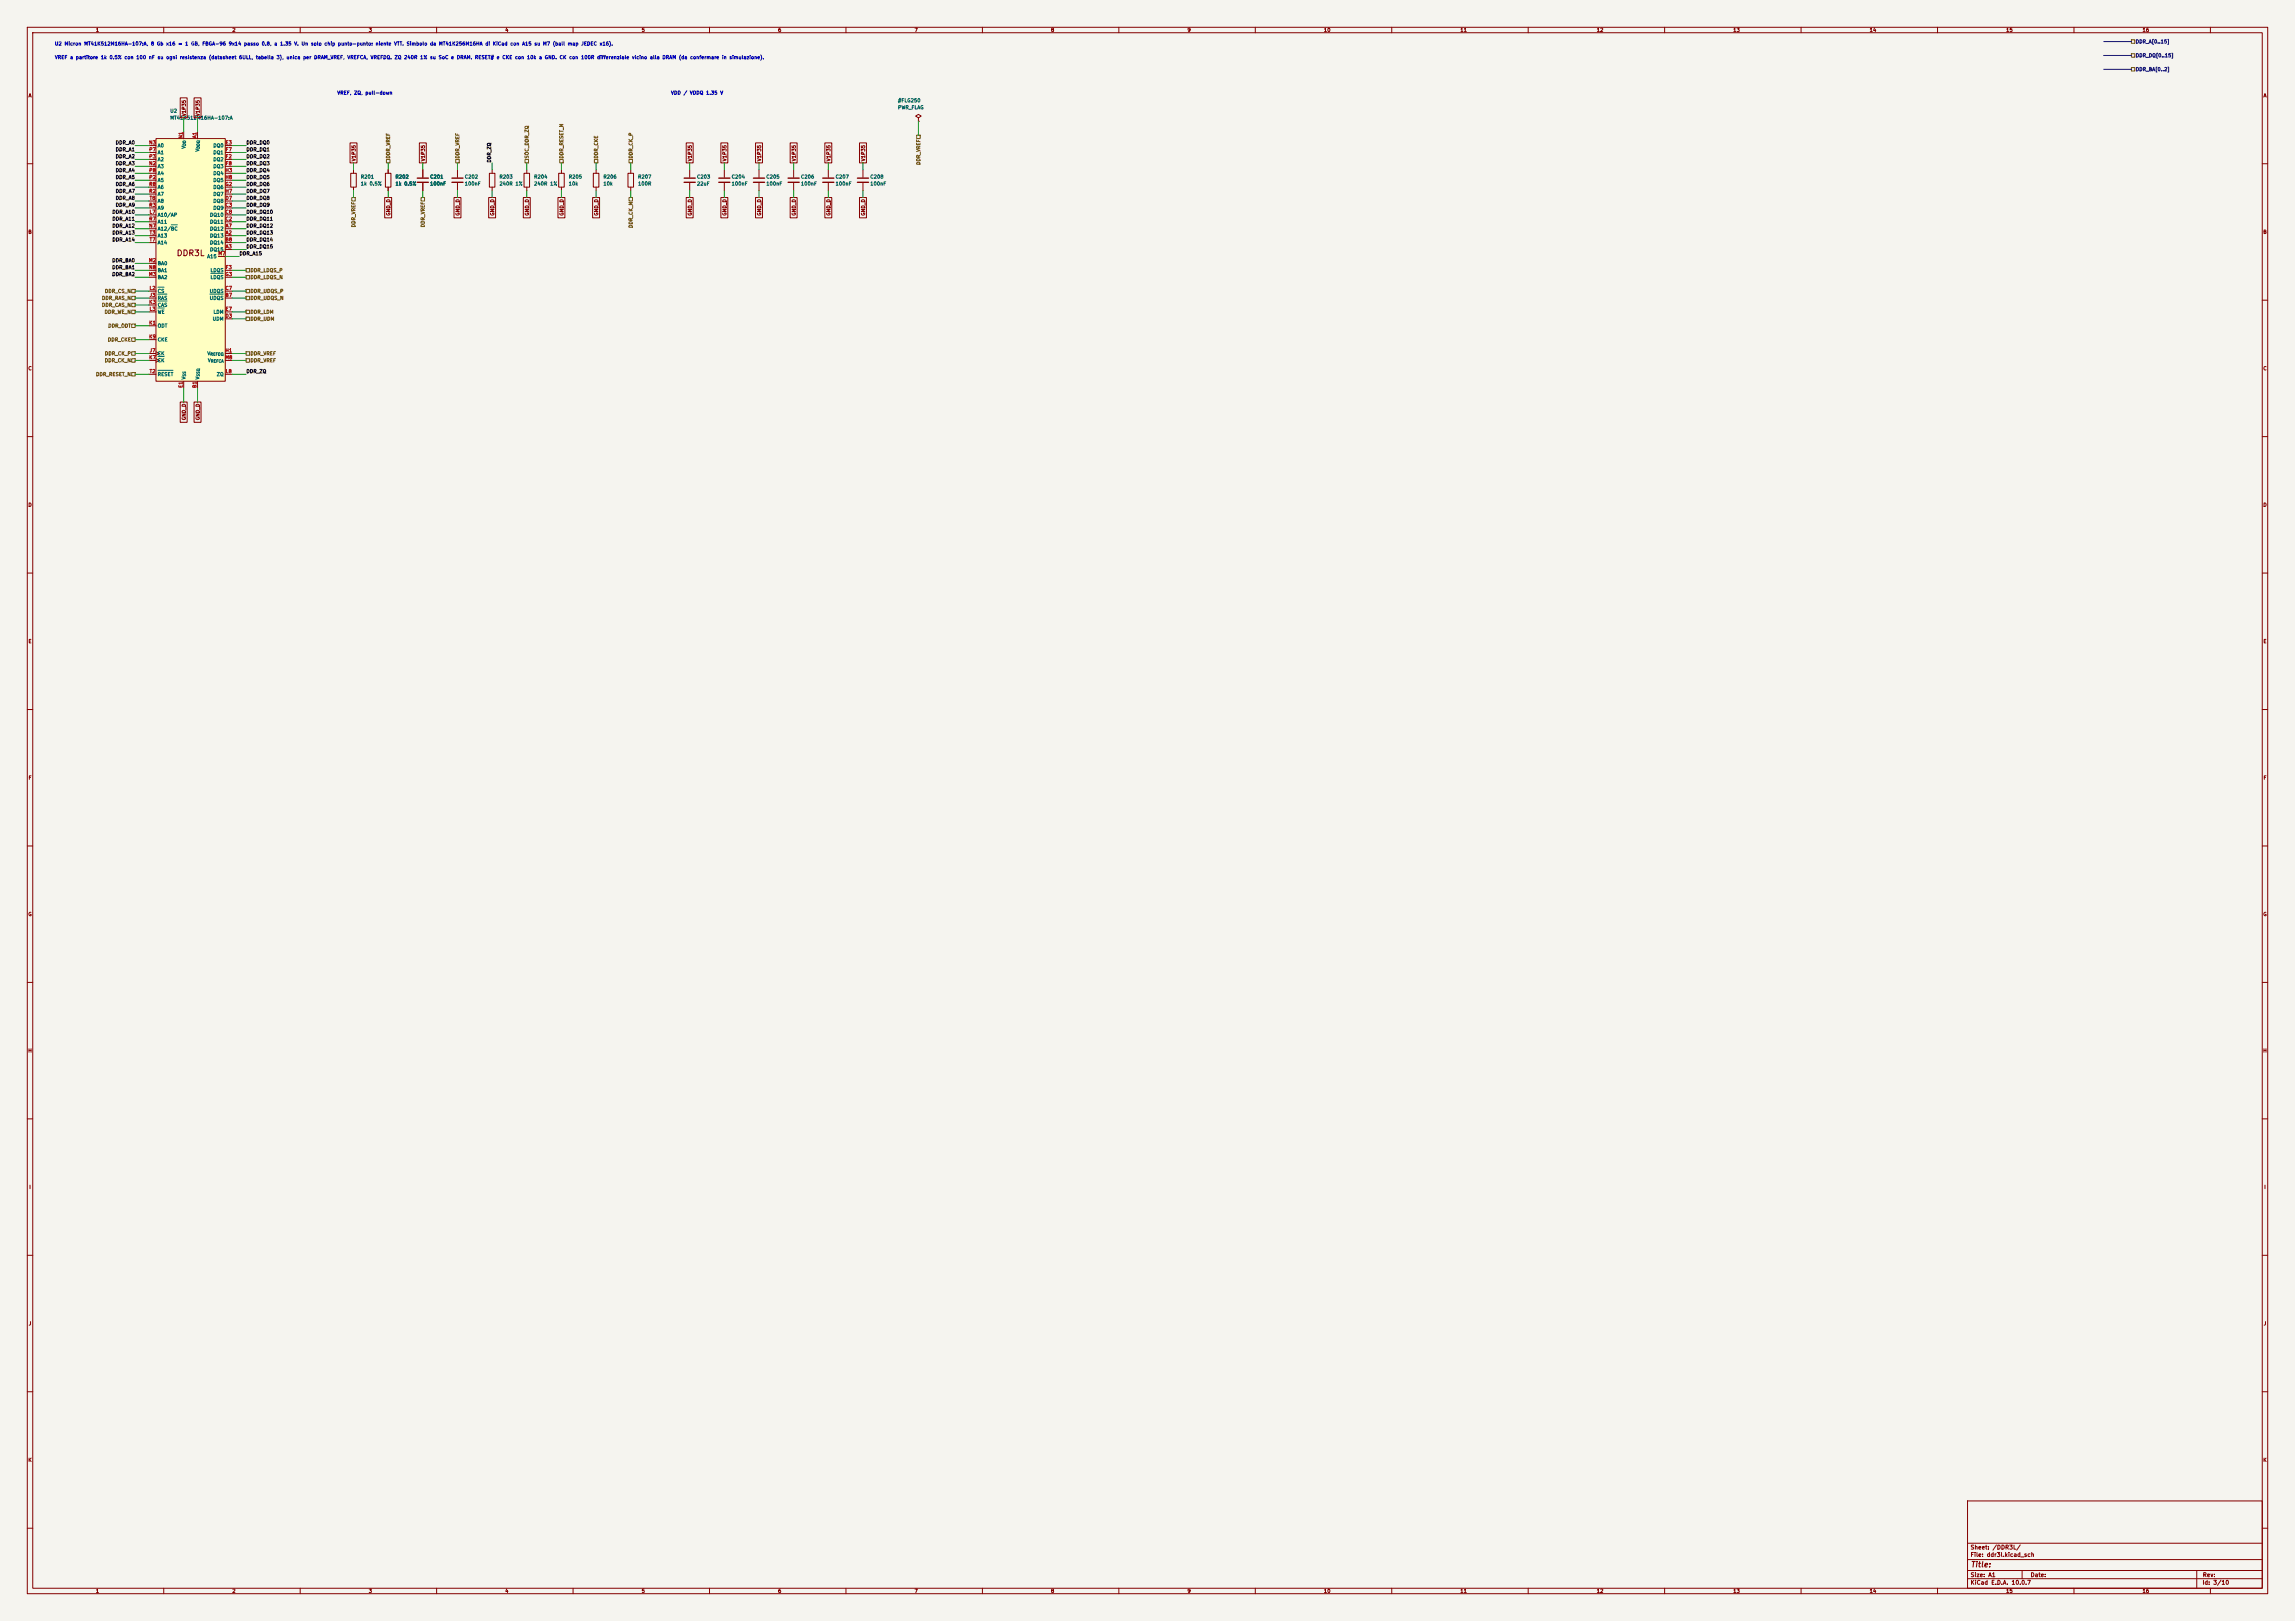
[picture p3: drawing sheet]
<svg xmlns="http://www.w3.org/2000/svg" width="841mm" height="594mm" viewBox="0 0 841 594" stroke-linecap="round" stroke-linejoin="round" font-family="sans-serif">
<defs><g id="words">
<text font-size="2.1" fill="#840000" x="64.6" y="94.4">DDR3L</text>
<text font-size="2" fill="#840000" x="722" y="574.8">Title:</text>
<g font-size="1.5" fill="#840000">
<text x="721.9" y="568.1">Sheet: /DDR3L/</text>
<text x="721.9" y="570.8">File: ddr3l.kicad_sch</text>
<text x="721.9" y="581">KiCad E.D.A. 10.0.7</text>
<text x="721.9" y="578.2">Size: A1</text>
<text x="743.9" y="578.2">Date:</text>
<text x="806.9" y="581">Id: 3/10</text>
<text x="807" y="578.2">Rev:</text>
</g>
<g font-size="1.3" fill="#840000">
<text x="35" y="12">1</text>
<text x="85" y="12">2</text>
<text x="135" y="12">3</text>
<text x="185" y="12">4</text>
<text x="235" y="12">5</text>
<text x="285" y="12">6</text>
<text x="335" y="12">7</text>
<text x="385" y="12">8</text>
<text x="435" y="12">9</text>
<text x="485" y="12">10</text>
<text x="535" y="12">11</text>
<text x="585" y="12">12</text>
<text x="635" y="12">13</text>
<text x="685" y="12">14</text>
<text x="735" y="12">15</text>
<text x="785" y="12">16</text>
<text x="10.3" y="36">A</text>
<text x="829.3" y="36">A</text>
<text x="68.4" y="42.7" transform="rotate(-90 68.4 42.7)">V1P35</text>
<text x="73.4" y="42.7" transform="rotate(-90 73.4 42.7)">V1P35</text>
<text x="130.6" y="59.2" transform="rotate(-90 130.6 59.2)">V1P35</text>
<text x="156" y="59.2" transform="rotate(-90 156 59.2)">V1P35</text>
<text x="253.8" y="59.2" transform="rotate(-90 253.8 59.2)">V1P35</text>
<text x="266.5" y="59.2" transform="rotate(-90 266.5 59.2)">V1P35</text>
<text x="279.2" y="59.2" transform="rotate(-90 279.2 59.2)">V1P35</text>
<text x="291.9" y="59.2" transform="rotate(-90 291.9 59.2)">V1P35</text>
<text x="304.6" y="59.2" transform="rotate(-90 304.6 59.2)">V1P35</text>
<text x="317.3" y="59.2" transform="rotate(-90 317.3 59.2)">V1P35</text>
<text x="143.3" y="79.2" transform="rotate(-90 143.3 79.2)">GND_D</text>
<text x="168.7" y="79.2" transform="rotate(-90 168.7 79.2)">GND_D</text>
<text x="181.4" y="79.2" transform="rotate(-90 181.4 79.2)">GND_D</text>
<text x="194.1" y="79.2" transform="rotate(-90 194.1 79.2)">GND_D</text>
<text x="206.8" y="79.2" transform="rotate(-90 206.8 79.2)">GND_D</text>
<text x="219.5" y="79.2" transform="rotate(-90 219.5 79.2)">GND_D</text>
<text x="253.8" y="79.2" transform="rotate(-90 253.8 79.2)">GND_D</text>
<text x="266.5" y="79.2" transform="rotate(-90 266.5 79.2)">GND_D</text>
<text x="279.2" y="79.2" transform="rotate(-90 279.2 79.2)">GND_D</text>
<text x="291.9" y="79.2" transform="rotate(-90 291.9 79.2)">GND_D</text>
<text x="304.6" y="79.2" transform="rotate(-90 304.6 79.2)">GND_D</text>
<text x="317.3" y="79.2" transform="rotate(-90 317.3 79.2)">GND_D</text>
<text x="10.2" y="86">B</text>
<text x="829.2" y="86">B</text>
<text x="10.2" y="136">C</text>
<text x="829.2" y="136">C</text>
<text x="68.4" y="154.1" transform="rotate(-90 68.4 154.1)">GND_D</text>
<text x="73.4" y="154.1" transform="rotate(-90 73.4 154.1)">GND_D</text>
<text x="10.2" y="186">D</text>
<text x="829.2" y="186">D</text>
<text x="10.3" y="236">E</text>
<text x="829.3" y="236">E</text>
<text x="10.3" y="286">F</text>
<text x="829.3" y="286">F</text>
<text x="10.2" y="336">G</text>
<text x="829.2" y="336">G</text>
<text x="10.2" y="386">H</text>
<text x="829.2" y="386">H</text>
<text x="10.6" y="436">I</text>
<text x="829.6" y="436">I</text>
<text x="10.4" y="486">J</text>
<text x="829.4" y="486">J</text>
<text x="10.2" y="536">K</text>
<text x="829.2" y="536">K</text>
<text x="35" y="584">1</text>
<text x="85" y="584">2</text>
<text x="135" y="584">3</text>
<text x="185" y="584">4</text>
<text x="235" y="584">5</text>
<text x="285" y="584">6</text>
<text x="335" y="584">7</text>
<text x="385" y="584">8</text>
<text x="435" y="584">9</text>
<text x="485" y="584">10</text>
<text x="535" y="584">11</text>
<text x="585" y="584">12</text>
<text x="635" y="584">13</text>
<text x="685" y="584">14</text>
<text x="735" y="584">15</text>
<text x="785" y="584">16</text>
</g>
<g font-size="1.3" fill="#0000c2">
<text x="20" y="17">U2 Micron MT41K512M16HA-107:A, 8 Gb x16 = 1 GB, FBGA-96 9x14 passo 0.8, a 1.35 V. Un solo chip punto-punto: niente VTT. Simbolo da MT41K256M16HA di KiCad con A15 su M7 (ball map JEDEC x16).</text>
<text x="20" y="22">VREF a partitore 1k 0.5% con 100 nF su ogni resistenza (datasheet 6ULL, tabella 3), unica per DRAM_VREF, VREFCA, VREFDQ. ZQ 240R 1% su SoC e DRAM. RESET# e CKE con 10k a GND. CK con 100R differenziale vicino alla DRAM (da confermare in simulazione).</text>
<text x="123.5" y="35">VREF, ZQ, pull-down</text>
<text x="245.8" y="35">VDD / VDDQ 1.35 V</text>
</g>
<g font-size="1.3" fill="#000084">
<text x="782.5" y="16.2">DDR_A[0..15]</text>
<text x="782.5" y="21.3">DDR_DQ[0..15]</text>
<text x="782.5" y="26.4">DDR_BA[0..2]</text>
</g>
<g font-size="1.3" fill="#006464">
<text x="62.2" y="41.6">U2</text>
<text x="328.9" y="37.8">#FLG250</text>
<text x="328.9" y="40.3">PWR_FLAG</text>
<text x="62.2" y="44.1">MT41K512M16HA-107:A</text>
<text x="57.6" y="54.3">A0</text>
<text x="57.6" y="59.4">A2</text>
<text x="57.6" y="56.8">A1</text>
<text x="68.3" y="54.7" transform="rotate(-90 68.3 54.7)">V</text>
<text x="73.4" y="55.7" transform="rotate(-90 73.4 55.7)">V</text>
<text x="78" y="54.3">DQ0</text>
<text x="78" y="59.4">DQ2</text>
<text x="78" y="56.8">DQ1</text>
<text x="57.6" y="61.9">A3</text>
<text x="57.6" y="64.5">A4</text>
<text x="78" y="61.9">DQ3</text>
<text x="78" y="64.5">DQ4</text>
<text x="132.1" y="65.7">R201</text>
<text x="144.8" y="65.7">R202</text>
<text x="157.5" y="65.7">C201</text>
<text x="170.2" y="65.7">C202</text>
<text x="182.9" y="65.7">R203</text>
<text x="195.6" y="65.7">R204</text>
<text x="208.3" y="65.7">R205</text>
<text x="221" y="65.7">R206</text>
<text x="233.7" y="65.7">R207</text>
<text x="255.3" y="65.7">C203</text>
<text x="268" y="65.7">C204</text>
<text x="280.7" y="65.7">C205</text>
<text x="293.4" y="65.7">C206</text>
<text x="306.1" y="65.7">C207</text>
<text x="318.8" y="65.7">C208</text>
<text x="57.6" y="67">A5</text>
<text x="57.6" y="69.5">A6</text>
<text x="78" y="69.5">DQ6</text>
<text x="78" y="67">DQ5</text>
<text x="132.1" y="68.3">1k 0.5%</text>
<text x="144.8" y="68.3">1k 0.5%</text>
<text x="157.5" y="68.3">100nF</text>
<text x="170.2" y="68.3">100nF</text>
<text x="182.9" y="68.3">240R 1%</text>
<text x="195.6" y="68.3">240R 1%</text>
<text x="208.3" y="68.3">10k</text>
<text x="221" y="68.3">10k</text>
<text x="233.7" y="68.3">100R</text>
<text x="255.3" y="68.3">22uF</text>
<text x="268" y="68.3">100nF</text>
<text x="280.7" y="68.3">100nF</text>
<text x="293.4" y="68.3">100nF</text>
<text x="306.1" y="68.3">100nF</text>
<text x="318.8" y="68.3">100nF</text>
<text x="57.6" y="72.1">A7</text>
<text x="57.6" y="77.2">A9</text>
<text x="57.6" y="74.6">A8</text>
<text x="78" y="77.2">DQ9</text>
<text x="78" y="74.6">DQ8</text>
<text x="78" y="72.1">DQ7</text>
<text x="57.6" y="79.7">A10/AP</text>
<text x="57.6" y="82.2">A11</text>
<text x="76.8" y="82.2">DQ11</text>
<text x="76.8" y="79.7">DQ10</text>
<text x="57.6" y="87.3">A13</text>
<text x="57.6" y="89.9">A14</text>
<text x="57.6" y="84.8">A12/BC</text>
<text x="76.8" y="87.3">DQ13</text>
<text x="76.8" y="84.8">DQ12</text>
<text x="76.8" y="89.9">DQ14</text>
<text x="75.8" y="94.9">A15</text>
<text x="76.8" y="92.4">DQ15</text>
<text x="57.6" y="97.5">BA0</text>
<text x="57.6" y="100">BA1</text>
<text x="77" y="100">LDQS</text>
<text x="57.6" y="102.6">BA2</text>
<text x="57.6" y="107.6">CS</text>
<text x="76.7" y="107.6">UDQS</text>
<text x="77" y="102.6">LDQS</text>
<text x="57.6" y="110.2">RAS</text>
<text x="57.6" y="112.7">CAS</text>
<text x="76.7" y="110.2">UDQS</text>
<text x="57.6" y="115.3">WE</text>
<text x="77.8" y="117.8">UDM</text>
<text x="78.1" y="115.3">LDM</text>
<text x="57.6" y="120.3">ODT</text>
<text x="57.6" y="125.4">CKE</text>
<text x="57.6" y="130.5">CK</text>
<text x="75.8" y="130.5">V</text>
<text x="57.6" y="133">CK</text>
<text x="76" y="133">V</text>
<text x="57.6" y="138.1">RESET</text>
<text x="68.3" y="139.2" transform="rotate(-90 68.3 139.2)">V</text>
<text x="73.4" y="139.2" transform="rotate(-90 73.4 139.2)">V</text>
<text x="79.3" y="138.1">ZQ</text>
</g>
<g font-size="1.3" fill="#0f0f0f">
<text x="42.2" y="53.2">DDR_A0</text>
<text x="90.1" y="53.2">DDR_DQ0</text>
<text x="42.2" y="58.3">DDR_A2</text>
<text x="42.2" y="55.8">DDR_A1</text>
<text x="90.1" y="58.3">DDR_DQ2</text>
<text x="90.1" y="55.8">DDR_DQ1</text>
<text x="180.2" y="59.7" transform="rotate(-90 180.2 59.7)">DDR_ZQ</text>
<text x="42.2" y="60.8">DDR_A3</text>
<text x="42.2" y="65.9">DDR_A5</text>
<text x="42.2" y="63.4">DDR_A4</text>
<text x="90.1" y="60.8">DDR_DQ3</text>
<text x="90.1" y="63.4">DDR_DQ4</text>
<text x="90.1" y="65.9">DDR_DQ5</text>
<text x="42.2" y="68.5">DDR_A6</text>
<text x="42.2" y="71">DDR_A7</text>
<text x="90.1" y="68.5">DDR_DQ6</text>
<text x="90.1" y="71">DDR_DQ7</text>
<text x="42.2" y="73.5">DDR_A8</text>
<text x="42.2" y="76.1">DDR_A9</text>
<text x="90.1" y="76.1">DDR_DQ9</text>
<text x="90.1" y="73.5">DDR_DQ8</text>
<text x="41" y="83.7">DDR_A12</text>
<text x="41" y="81.2">DDR_A11</text>
<text x="41" y="78.6">DDR_A10</text>
<text x="90.1" y="78.6">DDR_DQ10</text>
<text x="90.1" y="81.2">DDR_DQ11</text>
<text x="90.1" y="83.7">DDR_DQ12</text>
<text x="41" y="86.2">DDR_A13</text>
<text x="41" y="88.8">DDR_A14</text>
<text x="90.1" y="88.8">DDR_DQ14</text>
<text x="90.1" y="86.2">DDR_DQ13</text>
<text x="87.6" y="93.9">DDR_A15</text>
<text x="90.1" y="91.3">DDR_DQ15</text>
<text x="41" y="96.4">DDR_BA0</text>
<text x="41" y="101.5">DDR_BA2</text>
<text x="41" y="98.9">DDR_BA1</text>
<text x="90.1" y="137">DDR_ZQ</text>
</g>
<g font-size="1.3" fill="#a90000">
<text x="54.5" y="53.2">N3</text>
<text x="67.2" y="50.9" transform="rotate(-90 67.2 50.9)">N1</text>
<text x="72.3" y="50.8" transform="rotate(-90 72.3 50.8)">A1</text>
<text x="82.5" y="53.2">E3</text>
<text x="54.5" y="58.3">P3</text>
<text x="54.5" y="55.7">P7</text>
<text x="82.5" y="58.3">F2</text>
<text x="82.5" y="55.7">F7</text>
<text x="54.5" y="60.8">N2</text>
<text x="54.5" y="65.9">P2</text>
<text x="54.5" y="63.4">P8</text>
<text x="82.4" y="63.4">H3</text>
<text x="82.4" y="65.9">H8</text>
<text x="82.5" y="60.8">F8</text>
<text x="54.5" y="71">R2</text>
<text x="54.5" y="68.4">R8</text>
<text x="82.4" y="71">H7</text>
<text x="82.5" y="68.4">G2</text>
<text x="54.5" y="76.1">R3</text>
<text x="54.7" y="73.5">T8</text>
<text x="82.5" y="76.1">C3</text>
<text x="82.5" y="73.5">D7</text>
<text x="54.5" y="83.7">N7</text>
<text x="54.5" y="81.1">R7</text>
<text x="54.6" y="78.6">L7</text>
<text x="82.5" y="81.1">C2</text>
<text x="82.5" y="78.6">C8</text>
<text x="82.5" y="83.7">A7</text>
<text x="54.7" y="86.2">T3</text>
<text x="54.7" y="88.8">T7</text>
<text x="82.5" y="88.8">B8</text>
<text x="82.5" y="86.2">A2</text>
<text x="79.8" y="93.8">M7</text>
<text x="82.5" y="91.3">A3</text>
<text x="54.4" y="96.4">M2</text>
<text x="54.4" y="101.5">M3</text>
<text x="54.5" y="98.9">N8</text>
<text x="82.5" y="101.5">G3</text>
<text x="82.5" y="98.9">F3</text>
<text x="54.6" y="106.5">L2</text>
<text x="82.5" y="106.5">C7</text>
<text x="54.5" y="111.6">K3</text>
<text x="54.7" y="109.1">J3</text>
<text x="82.5" y="109.1">B7</text>
<text x="54.5" y="119.2">K1</text>
<text x="54.6" y="114.2">L3</text>
<text x="82.5" y="116.7">D3</text>
<text x="82.5" y="114.2">E7</text>
<text x="54.5" y="124.3">K9</text>
<text x="54.5" y="131.9">K7</text>
<text x="54.7" y="129.4">J7</text>
<text x="82.4" y="131.9">M8</text>
<text x="82.4" y="129.4">H1</text>
<text x="54.7" y="137">T2</text>
<text x="82.6" y="137">L8</text>
<text x="67.2" y="142.3" transform="rotate(-90 67.2 142.3)">E1</text>
<text x="72.3" y="142.3" transform="rotate(-90 72.3 142.3)">B1</text>
</g>
<g font-size="1.3" fill="#725600">
<text x="143.2" y="58.3" transform="rotate(-90 143.2 58.3)">DDR_VREF</text>
<text x="168.6" y="58.3" transform="rotate(-90 168.6 58.3)">DDR_VREF</text>
<text x="194" y="58.3" transform="rotate(-90 194 58.3)">SOC_DDR_ZQ</text>
<text x="206.7" y="58.3" transform="rotate(-90 206.7 58.3)">DDR_RESET_N</text>
<text x="219.4" y="58.3" transform="rotate(-90 219.4 58.3)">DDR_CKE</text>
<text x="232.1" y="58.3" transform="rotate(-90 232.1 58.3)">DDR_CK_P</text>
<text x="337.5" y="60.6" transform="rotate(-90 337.5 60.6)">DDR_VREF</text>
<text x="130.5" y="83.5" transform="rotate(-90 130.5 83.5)">DDR_VREF</text>
<text x="155.9" y="83.5" transform="rotate(-90 155.9 83.5)">DDR_VREF</text>
<text x="232.1" y="83.7" transform="rotate(-90 232.1 83.7)">DDR_CK_N</text>
<text x="91.6" y="100">DDR_LDQS_P</text>
<text x="38.3" y="107.6">DDR_CS_N</text>
<text x="91.6" y="102.6">DDR_LDQS_N</text>
<text x="91.6" y="107.6">DDR_UDQS_P</text>
<text x="37.2" y="110.2">DDR_RAS_N</text>
<text x="37.2" y="112.7">DDR_CAS_N</text>
<text x="91.6" y="110.2">DDR_UDQS_N</text>
<text x="38.2" y="115.3">DDR_WE_N</text>
<text x="91.6" y="117.8">DDR_UDM</text>
<text x="91.6" y="115.3">DDR_LDM</text>
<text x="39.4" y="125.4">DDR_CKE</text>
<text x="39.5" y="120.3">DDR_ODT</text>
<text x="38.3" y="130.5">DDR_CK_P</text>
<text x="91.6" y="130.5">DDR_VREF</text>
<text x="38.2" y="133">DDR_CK_N</text>
<text x="91.6" y="133">DDR_VREF</text>
<text x="35" y="138.1">DDR_RESET_N</text>
</g>
<g font-size="1" fill="#006464">
<text x="68.3" y="53.5" transform="rotate(-90 68.3 53.5)">DD</text>
<text x="73.4" y="54.6" transform="rotate(-90 73.4 54.6)">DDQ</text>
<text x="77" y="130.6">REFDQ</text>
<text x="77.1" y="133.1">REFCA</text>
<text x="68.3" y="138.1" transform="rotate(-90 68.3 138.1)">SS</text>
<text x="73.4" y="138.1" transform="rotate(-90 73.4 138.1)">SSQ</text>
</g>
</g></defs>
<path d="M0 0h841v594h-841z" fill="#f5f4ef" stroke="#f5f4ef" stroke-width=".37"/>
<g fill="none" stroke="#840000" stroke-width=".37">
<path d="M10 10h821v574h-821zM12 12h817v570h-817zM60 10v2M110 10v2M160 10v2M210 10v2M260 10v2M310 10v2M360 10v2M410 10v2M460 10v2M510 10v2"/>
<path d="M560 10v2M610 10v2M660 10v2M710 10v2M760 10v2M810 10v2M10 60h2M336.5 43.2l1.1-.7-1.1-.6-1 .6 1 .7v1.2M336.5 44.4h.1M829 60h2M278.1 62.2v2.8M278.1 67.1v2.7"/>
<path d="M10 110h2M829 110h2M10 160h2M829 160h2M10 210h2M829 210h2M10 260h2M829 260h2M10 310h2M829 310h2M10 360h2M829 360h2"/>
<path d="M10 410h2M829 410h2M10 460h2M829 460h2M10 510h2M829 510h2M10 560h2M721 550h108v32h-108zM829 560h2M721 578.5h108M721 575.5h108M721 571.5h108"/>
<path d="M721 565.5h108M741 575.5v3M805 575.5v6.5M60 582v2M110 582v2M160 582v2M210 582v2M260 582v2M310 582v2M360 582v2M410 582v2M460 582v2"/>
<path d="M510 582v2M560 582v2M610 582v2M660 582v2M710 582v2M760 582v2M810 582v2"/>
</g>
<path d="M276.1 65.3h4.1M276.1 66.8h4.1" fill="none" stroke="#840000" stroke-width=".51"/>
<path d="M57.1 50.8h25.4v88.9h-25.4z" fill="#ffffc2"/>
<g fill="none" stroke="#840000" stroke-width=".37">
<path d="M66 35.9h2.6v7.3h-2.6zM71.1 35.9h2.6v7.3h-2.6zM54.6 53.3h2.5M54.6 58.4h2.5M54.6 55.9h2.5M57.1 50.8h25.4v88.9h-25.4zM67.3 48.3v2.5M72.4 48.3v2.5M82.5 53.3h2.6M82.5 58.4h2.6M82.5 55.9h2.6M128.3 52.4h2.5v7.3h-2.5z"/>
<path d="M153.7 52.4h2.5v7.3h-2.5zM251.5 52.4h2.5v7.3h-2.5zM264.2 52.4h2.5v7.3h-2.5zM276.9 52.4h2.5v7.3h-2.5zM289.6 52.4h2.5v7.3h-2.5zM302.3 52.4h2.5v7.3h-2.5zM315 52.4h2.5v7.3h-2.5zM54.6 76.2h2.5M54.6 78.7h2.5M54.6 73.7h2.5M54.6 61h2.5M54.6 68.6h2.5"/>
<path d="M54.6 63.5h2.5M54.6 71.1h2.5M54.6 66h2.5M82.5 76.2h2.6M82.5 78.7h2.6M82.5 73.7h2.6M82.5 61h2.6M82.5 68.6h2.6M82.5 63.5h2.6M82.5 71.1h2.6M82.5 66h2.6M128.5 63.5h2.1v5.1h-2.1z"/>
<path d="M129.5 62.2v1.3M129.5 68.6v1.2M141 72.4h2.5v7.4h-2.5zM141.2 63.5h2.1v5.1h-2.1zM142.2 62.2v1.3M142.2 68.6v1.2M154.9 62.2v2.8M154.9 67.1v2.7M166.4 72.4h2.5v7.4h-2.5zM167.6 62.2v2.8M167.6 67.1v2.7M179.1 72.4h2.5v7.4h-2.5z"/>
<path d="M179.3 63.5h2.1v5.1h-2.1zM180.3 62.2v1.3M180.3 68.6v1.2M191.8 72.4h2.5v7.4h-2.5zM192 63.5h2.1v5.1h-2.1zM193 62.2v1.3M193 68.6v1.2M204.5 72.4h2.5v7.4h-2.5zM204.7 63.5h2.1v5.1h-2.1zM205.7 62.2v1.3M205.7 68.6v1.2M217.2 72.4h2.5v7.4h-2.5z"/>
<path d="M217.4 63.5h2.1v5.1h-2.1zM218.4 62.2v1.3M218.4 68.6v1.2M230.1 63.5h2.1v5.1h-2.1zM231.1 62.2v1.3M231.1 68.6v1.2M251.5 72.4h2.5v7.4h-2.5zM252.7 62.2v2.8M252.7 67.1v2.7M264.2 72.4h2.5v7.4h-2.5zM265.4 62.2v2.8M265.4 67.1v2.7"/>
<path d="M276.9 72.4h2.5v7.4h-2.5zM289.6 72.4h2.5v7.4h-2.5zM290.8 62.2v2.8M290.8 67.1v2.7M302.3 72.4h2.5v7.4h-2.5zM303.5 62.2v2.8M303.5 67.1v2.7M315 72.4h2.5v7.4h-2.5zM316.2 62.2v2.8M316.2 67.1v2.7M54.6 86.4h2.5M54.6 83.8h2.5"/>
<path d="M54.6 88.9h2.5M54.6 81.3h2.5M54.6 99.1h2.5M54.6 96.5h2.5M80 94h2.5M82.5 86.4h2.6M82.5 91.4h2.6M82.5 83.8h2.6M82.5 88.9h2.6M82.5 81.3h2.6M82.5 99.1h2.6M54.6 106.7h2.5"/>
<path d="M54.6 114.3h2.5M54.6 119.4h2.5M54.6 101.6h2.5M54.6 109.2h2.5M54.6 111.8h2.5M82.5 106.7h2.6M82.5 116.8h2.6M82.5 114.3h2.6M82.5 101.6h2.6M82.5 109.2h2.6M54.6 129.5h2.5M54.6 124.5h2.5"/>
<path d="M54.6 137.2h2.5M54.6 132.1h2.5M57.1 128.9l1.3 .6-1.3 .7M57.1 131.4l1.3 .7-1.3 .6M67.3 139.7v2.5M72.4 139.7v2.5M82.5 129.5h2.6M82.5 137.2h2.6M82.5 132.1h2.6M66 147.3h2.6v7.5h-2.6zM71.1 147.3h2.6v7.5h-2.6z"/>
</g>
<path d="M62.7 82.4h2.3M57.9 107.8h3.3M57.9 110.3h3.3M57.9 105.2h2.2M57.9 112.8h2.3M76.9 107.8h4.9M77.2 100.1h4.6M57.9 130.6h2.3M57.9 135.7h5.5" fill="none" stroke="#006464" stroke-width=".37"/>
<g fill="none" stroke="#840000" stroke-width=".51">
<path d="M152.9 65.3h4.1M152.9 66.8h4.1M165.6 65.3h4.1M165.6 66.8h4.1M250.7 65.3h4.1M250.7 66.8h4.1M263.4 65.3h4.1M263.4 66.8h4.1M288.8 65.3h4.1M288.8 66.8h4.1M301.5 65.3h4.1M301.5 66.8h4.1"/>
<path d="M314.2 65.3h4.1M314.2 66.8h4.1"/>
</g>
<g fill="none" stroke="#725600" stroke-width=".37">
<path d="M781 14.6h1.3v1.3h-1.3zM781 19.7h1.3v1.3h-1.3zM781 24.8h1.3v1.2h-1.3zM141.6 58.4h1.3v1.3h-1.3zM167 58.4h1.3v1.3h-1.3zM192.4 58.4h1.3v1.3h-1.3zM205.1 58.4h1.3v1.3h-1.3zM217.8 58.4h1.3v1.3h-1.3zM230.5 58.4h1.3v1.3h-1.3zM335.9 49.5h1.3v1.3h-1.3zM128.9 72.4h1.3v1.3h-1.3zM154.3 72.4h1.3v1.3h-1.3z"/>
<path d="M230.5 72.4h1.3v1.3h-1.3zM90.2 98.4h1.2v1.3h-1.2zM48.3 118.7h1.2v1.3h-1.2zM48.3 108.6h1.2v1.3h-1.2zM48.3 111.1h1.2v1.3h-1.2zM48.3 106h1.2v1.3h-1.2zM48.3 113.7h1.2v1.2h-1.2zM90.2 101h1.2v1.2h-1.2zM90.2 116.2h1.2v1.3h-1.2zM90.2 113.7h1.2v1.2h-1.2zM90.2 108.6h1.2v1.3h-1.2zM90.2 106h1.2v1.3h-1.2z"/>
<path d="M48.3 128.9h1.2v1.3h-1.2zM48.3 123.8h1.2v1.3h-1.2zM48.3 131.4h1.2v1.3h-1.2zM48.3 136.5h1.2v1.3h-1.2zM90.2 128.9h1.2v1.3h-1.2zM90.2 131.4h1.2v1.3h-1.2z"/>
</g>
<path d="M770.9 15.2h10.1M770.9 20.3h10.1M770.9 25.4h10.1" fill="none" stroke="#000084" stroke-width=".37"/>
<g fill="none" stroke="#009600" stroke-width=".37">
<path d="M49.5 55.9h5.1M49.5 58.4h5.1M49.5 53.3h5.1M67.3 43.2v5.1M72.4 43.2v5.1M85.1 55.9h5.1M85.1 58.4h5.1M85.1 53.3h5.1M129.5 59.7v2.5M142.2 59.7v2.5M154.9 59.7v2.5M167.6 59.7v2.5"/>
<path d="M180.3 59.7v2.5M193 59.7v2.5M205.7 59.7v2.5M218.4 59.7v2.5M231.1 59.7v2.5M252.7 59.7v2.5M265.4 59.7v2.5M278.1 59.7v2.5M290.8 59.7v2.5M303.5 59.7v2.5M316.2 59.7v2.5M336.5 44.4v5.1"/>
<path d="M49.5 71.1h5.1M49.5 63.5h5.1M49.5 61h5.1M49.5 68.6h5.1M49.5 66h5.1M49.5 73.7h5.1M49.5 78.7h5.1M49.5 76.2h5.1M85.1 71.1h5.1M85.1 63.5h5.1M85.1 61h5.1M85.1 68.6h5.1"/>
<path d="M85.1 66h5.1M85.1 73.7h5.1M85.1 78.7h5.1M85.1 76.2h5.1M129.5 69.8v2.6M142.2 69.8v2.6M154.9 69.8v2.6M167.6 69.8v2.6M180.3 69.8v2.6M193 69.8v2.6M205.7 69.8v2.6M218.4 69.8v2.6"/>
<path d="M231.1 69.8v2.6M252.7 69.8v2.6M265.4 69.8v2.6M278.1 69.8v2.6M290.8 69.8v2.6M303.5 69.8v2.6M316.2 69.8v2.6M49.5 99.1h5.1M49.5 88.9h5.1M49.5 81.3h5.1M49.5 86.4h5.1M49.5 96.5h5.1"/>
<path d="M49.5 83.8h5.1M82.5 94h5.1M85.1 99.1h5.1M85.1 88.9h5.1M85.1 91.4h5.1M85.1 81.3h5.1M85.1 86.4h5.1M85.1 83.8h5.1M49.5 119.4h5.1M49.5 101.6h5.1M49.5 109.2h5.1M49.5 106.7h5.1"/>
<path d="M49.5 114.3h5.1M49.5 111.8h5.1M85.1 101.6h5.1M85.1 109.2h5.1M85.1 116.8h5.1M85.1 106.7h5.1M85.1 114.3h5.1M49.5 137.2h5.1M49.5 132.1h5.1M49.5 124.5h5.1M49.5 129.5h5.1M85.1 137.2h5.1"/>
<path d="M85.1 132.1h5.1M85.1 129.5h5.1M67.3 142.2v5.1M72.4 142.2v5.1"/>
</g>
<use href="#words"/>
</svg>
